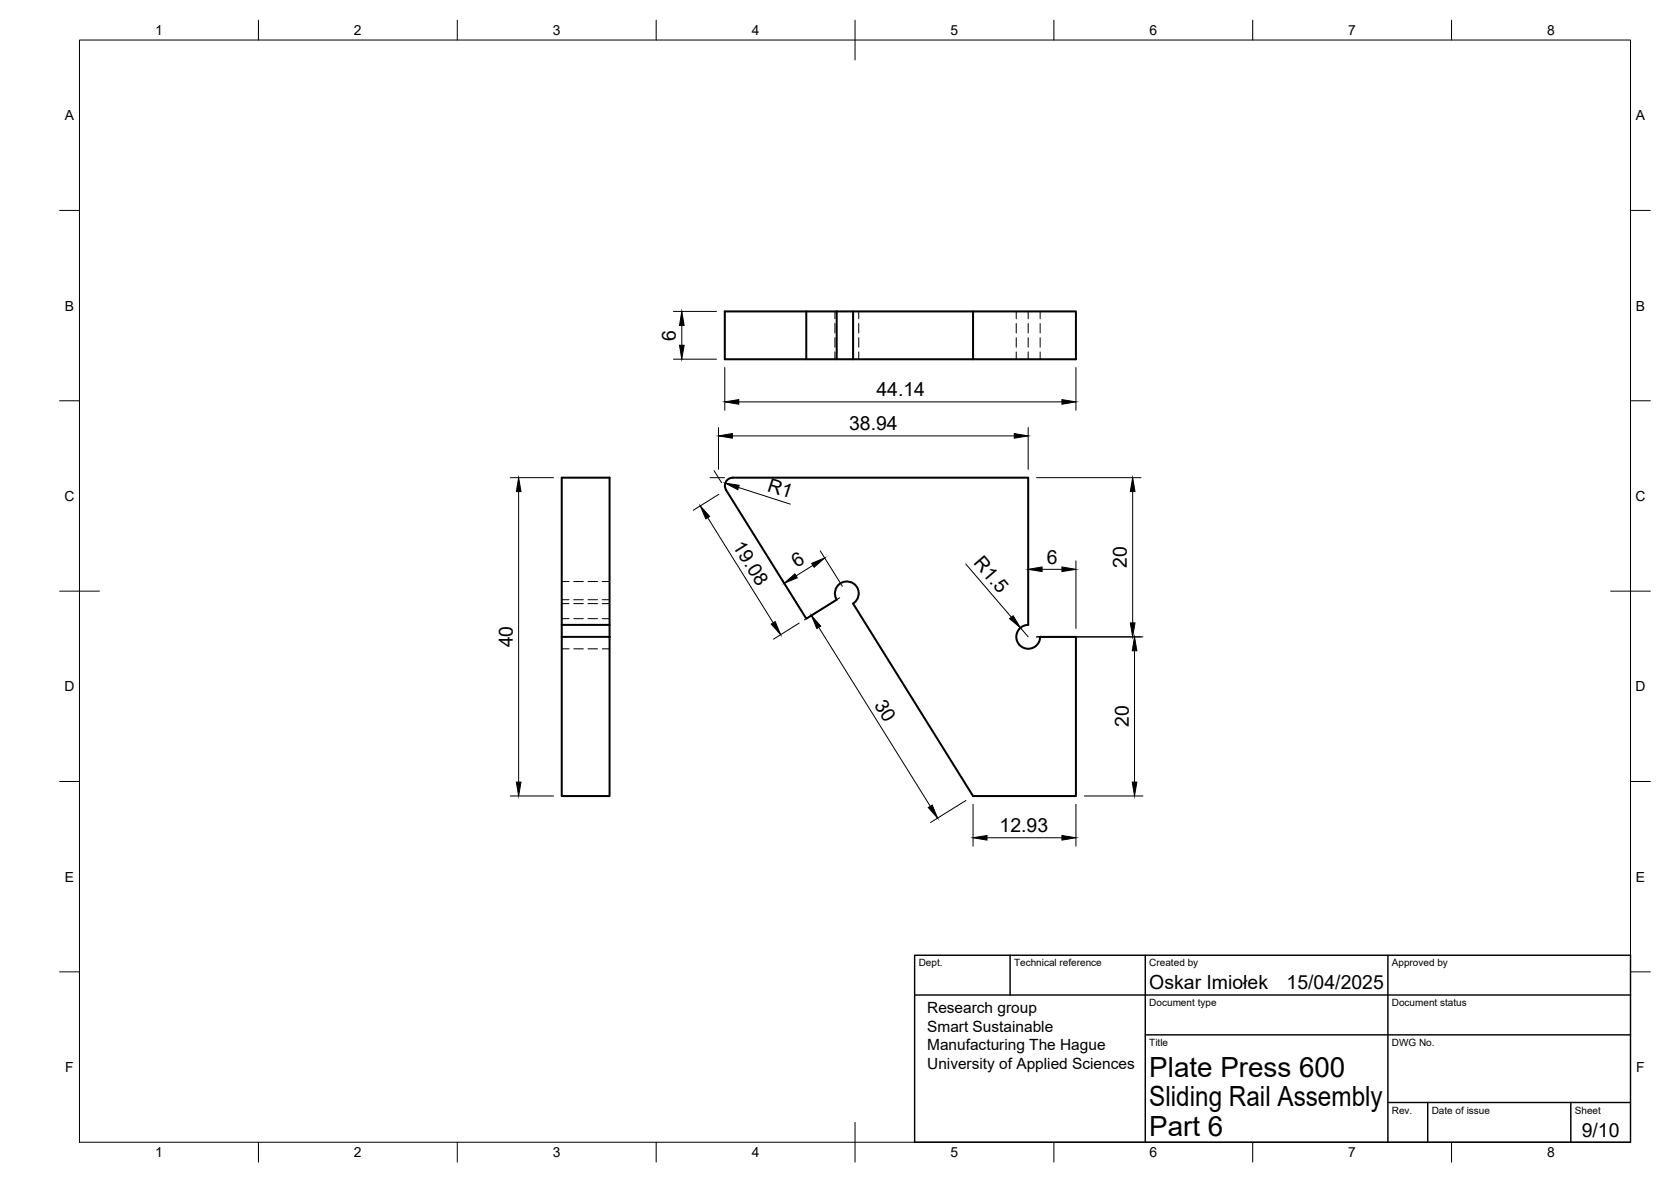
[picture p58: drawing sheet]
<svg xmlns="http://www.w3.org/2000/svg" width="420mm" height="297mm" viewBox="0 0 420 297" stroke-linecap="round" stroke-linejoin="round" font-family="sans-serif">
<defs><g id="words">
<g font-size="7">
<text x="289" y="270.6">Plate Press 600</text>
<text x="289" y="278.1">Sliding Rail Assembly</text>
<text x="289" y="285.5">Part 6</text>
</g>
<g font-size="4.9">
<text x="170" y="85.6" transform="rotate(-90 170 85.6)">6</text>
<text x="220.4" y="99.6">44.14</text>
<text x="213.5" y="108.1">38.94</text>
<text x="192.7" y="123.3" transform="rotate(18 192.7 123.3)">R1</text>
<text x="184.1" y="137.2" transform="rotate(58 184.1 137.2)">19.08</text>
<text x="200.4" y="142.9" transform="rotate(-32 200.4 142.9)">6</text>
<text x="244.6" y="141.5" transform="rotate(49 244.6 141.5)">R1.5</text>
<text x="263.2" y="141.6">6</text>
<text x="283.3" y="142.7" transform="rotate(-90 283.3 142.7)">20</text>
<text x="128.9" y="162.7" transform="rotate(-90 128.9 162.7)">40</text>
<text x="219.7" y="177.1" transform="rotate(58 219.7 177.1)">30</text>
<text x="283.8" y="182.7" transform="rotate(-90 283.8 182.7)">20</text>
<text x="251.3" y="209.1">12.93</text>
<text x="289" y="248.5">Oskar Imiołek</text>
<text x="323.5" y="248.5">15/04/2025</text>
<text x="397.7" y="285.7">9/10</text>
</g>
<g font-size="3.9">
<text x="233.1" y="254.6">Research group</text>
<text x="233.1" y="259.3">Smart Sustainable</text>
<text x="233.1" y="263.9">Manufacturing The Hague</text>
<text x="233.1" y="268.6">University of Applied Sciences</text>
</g>
<g font-size="3.5">
<text x="39" y="8.8">1</text>
<text x="89" y="8.8">2</text>
<text x="139" y="8.8">3</text>
<text x="189" y="8.8">4</text>
<text x="239" y="8.8">5</text>
<text x="289" y="8.8">6</text>
<text x="339" y="8.8">7</text>
<text x="389" y="8.8">8</text>
<text x="16.3" y="30.2">A</text>
<text x="411.3" y="30.2">A</text>
<text x="16.3" y="78">B</text>
<text x="411.3" y="78">B</text>
<text x="16.2" y="125.9">C</text>
<text x="411.2" y="125.9">C</text>
<text x="16.2" y="173.7">D</text>
<text x="411.2" y="173.7">D</text>
<text x="16.3" y="221.6">E</text>
<text x="411.3" y="221.6">E</text>
<text x="16.4" y="269.4">F</text>
<text x="411.4" y="269.4">F</text>
<text x="39" y="290.8">1</text>
<text x="89" y="290.8">2</text>
<text x="139" y="290.8">3</text>
<text x="189" y="290.8">4</text>
<text x="239" y="290.8">5</text>
<text x="289" y="290.8">6</text>
<text x="339" y="290.8">7</text>
<text x="389" y="290.8">8</text>
</g>
<g font-size="2.5">
<text x="231" y="242.9">Dept.</text>
<text x="255" y="242.9">Technical reference</text>
<text x="289" y="242.9">Created by</text>
<text x="350" y="242.9">Approved by</text>
<text x="289" y="252.8">Document type</text>
<text x="350" y="252.8">Document status</text>
<text x="289" y="262.9">Title</text>
<text x="350" y="262.9">DWG No.</text>
<text x="350" y="279.9">Rev.</text>
<text x="360" y="279.9">Date of issue</text>
<text x="396" y="279.9">Sheet</text>
</g>
</g></defs>
<!-- layer: Visible -->
<path d="M202.7 78.3v12M210.4 78.3h34.3M210.4 78.3v12M210.4 78.3h-28.2v12h62.5M214.5 78.3v12M244.7 78.3h25.8v12h-25.8zM182.5 123.1l20.2 32.4 7.7-4.8M182.6 123.1a2 2 0 0 1 1.7-3.1h74.2v37a3 3 0 0 0-3 3 3 3 0 0 0 3 3 3 3 0 0 0 3-3h9v40.1h-25.8l-30.2-48.4a3 3 0 0 0 1-4.1 3 3 0 0 0-4.1-1 3 3 0 0 0-1 4.1M141.2 157h12.1M141.2 160h12.1v40.1h-12.1zM153.3 160v-40h-12.1v40" fill="none" stroke="#000" stroke-width=".51"/>
<!-- layer: Hidden -->
<g fill="none" stroke="#000" stroke-width=".25">
<path d="M209.9 78.3v1.8M215.9 78.3v1.8M255.5 78.3v1.8M258.5 78.3v1.8M261.5 78.3v1.8M209.9 81.3v2.4M209.9 84.9v2.4M209.9 88.4v1.9M215.9 81.3v2.4M215.9 84.9v2.4M215.9 88.4v1.9M255.5 81.3v2.4"/>
<path d="M255.5 84.9v2.4M255.5 88.4v1.9M258.5 81.3v2.4M258.5 84.9v2.4M258.5 88.4v1.9M261.5 81.3v2.4M261.5 84.9v2.4M261.5 88.4v1.9M141.2 155.5h1.9M141.2 151.7h1.9M141.2 146.1h1.9M141.2 150.7h1.9"/>
<path d="M144.3 150.7h2.4M144.3 155.5h2.4M144.3 151.7h2.4M144.3 146.1h2.4M147.8 155.5h2.4M147.8 151.7h2.4M147.8 146.1h2.4M147.8 150.7h2.4M151.4 155.5h1.9M151.4 151.7h1.9M151.4 146.1h1.9M151.4 150.7h1.9"/>
<path d="M141.2 163.1h1.9M144.3 163.1h2.4M147.8 163.1h2.4M151.4 163.1h1.9"/>
</g>
<!-- layer: BORDER -->
<g fill="none" stroke="#000" stroke-width=".25">
<path d="M20 10.1h390v276.9h-390zM65 5.1v5M115 5.1v5M165 5.1v5M215 5.1v10M265 5.1v5M315 5.1v5M365 5.1v5M15 52.9h5M410 52.9h5M15 100.7h5M410 100.7h5"/>
<path d="M15 148.6h10M405 148.6h10M15 196.4h5M410 196.4h5M15 244.2h5M410 244.2h5M65 287v5M115 287v5M165 287v5M215 282.1v9.9M265 287v5M315 287v5"/>
<path d="M365 287v5"/>
</g>
<!-- layer: TITLEBLOCK -->
<path d="M230 250h180M230 240.1h180v46.9h-180zM254 240.1v9.9M288 240.1v46.9M349 240.1v46.9M288 260.1h122M349 277.1h61M359 277.1v9.9M395 277.1v9.9" fill="none" stroke="#000" stroke-width=".36"/>
<!-- layer: FD_Dimensions -->
<g fill="none" stroke="#000" stroke-width=".25">
<path d="M169.3 78.3h10.8M169.3 90.3h10.8M171.4 81.8v5M182.2 92.4v10.7M270.5 92.4v10.7M180.7 107.4v10.5M184.1 109.5h70.9M185.8 101h81.2M258.5 107.4v10.5M128.3 120h10.9M130.4 123.5v73M177.9 130.1l16.5 26.4"/>
<path d="M180.8 124.2l-6.5 4M185.7 122.5l13 4.2M206.2 138.4l5.6 8.9M260.6 120h26.3M284.8 123.5v33M196.1 144.8l5.5 8.9M201 156.6l-6.5 4M204.4 142.1l-4.2 2.6M205.9 157.7l28 44.9M211.1 150.2l-8.9 5.6M242.8 141.7l11.5 13.4M256.6 157.8l1.9 2.2"/>
<path d="M262 143.1h5M270.5 141v16.9M260.6 160h26.8M285.3 163.5v33M128.3 200h10.9M242.9 201.2l-8.9 5.5M244.7 202.1v10.5M248.2 210.5h18.8M270.5 202.1v10.5M272.6 200h14.8"/>
</g>
<g fill="#000" stroke="#000" stroke-width=".25">
<path d="M170.9 86.8h1.1l-.6 3.5zM171.4 78.3l.6 3.5h-1.1zM180.7 109.5l3.4-.5v1.1zM182.2 101l3.6-.6v1.2zM255 109l3.5 .5-3.5 .6zM267 100.4l3.5 .6-3.5 .6zM130.4 120l.6 3.5h-1.2zM176.1 127.1l2.3 2.7-.9 .6zM182.4 121.4l3.5 .5-.4 1.1zM284.8 120l.6 3.5h-1.2zM193.9 156.8l1-.6 1.4 3.3zM197.2 146.6l2.7-2.4 .6 1z"/>
<path d="M204.1 141.6l3.3-1.4-2.7 2.4zM204 154.7l2.4 2.6-1 .7zM253.9 155.5l.8-.8 1.9 3.1zM258.5 143.1l3.5-.6v1.1zM267 142.5l3.5 .6-3.5 .5zM284.2 156.5h1.2l-.6 3.5zM285.3 160l.6 3.5h-1.2zM129.8 196.5h1.2l-.6 3.5zM284.7 196.5h1.2l-.6 3.5zM233.4 202.9l1-.6 1.4 3.3zM244.7 210.5l3.5-.5v1.1zM267 210l3.5 .5-3.5 .6z"/>
</g>
<!-- layer: Edge Extensions -->
<path d="M179.5 118.3l1.9 3M178.5 120h3.7" fill="none" stroke="#000" stroke-width=".25"/>
<use href="#words"/>
</svg>
